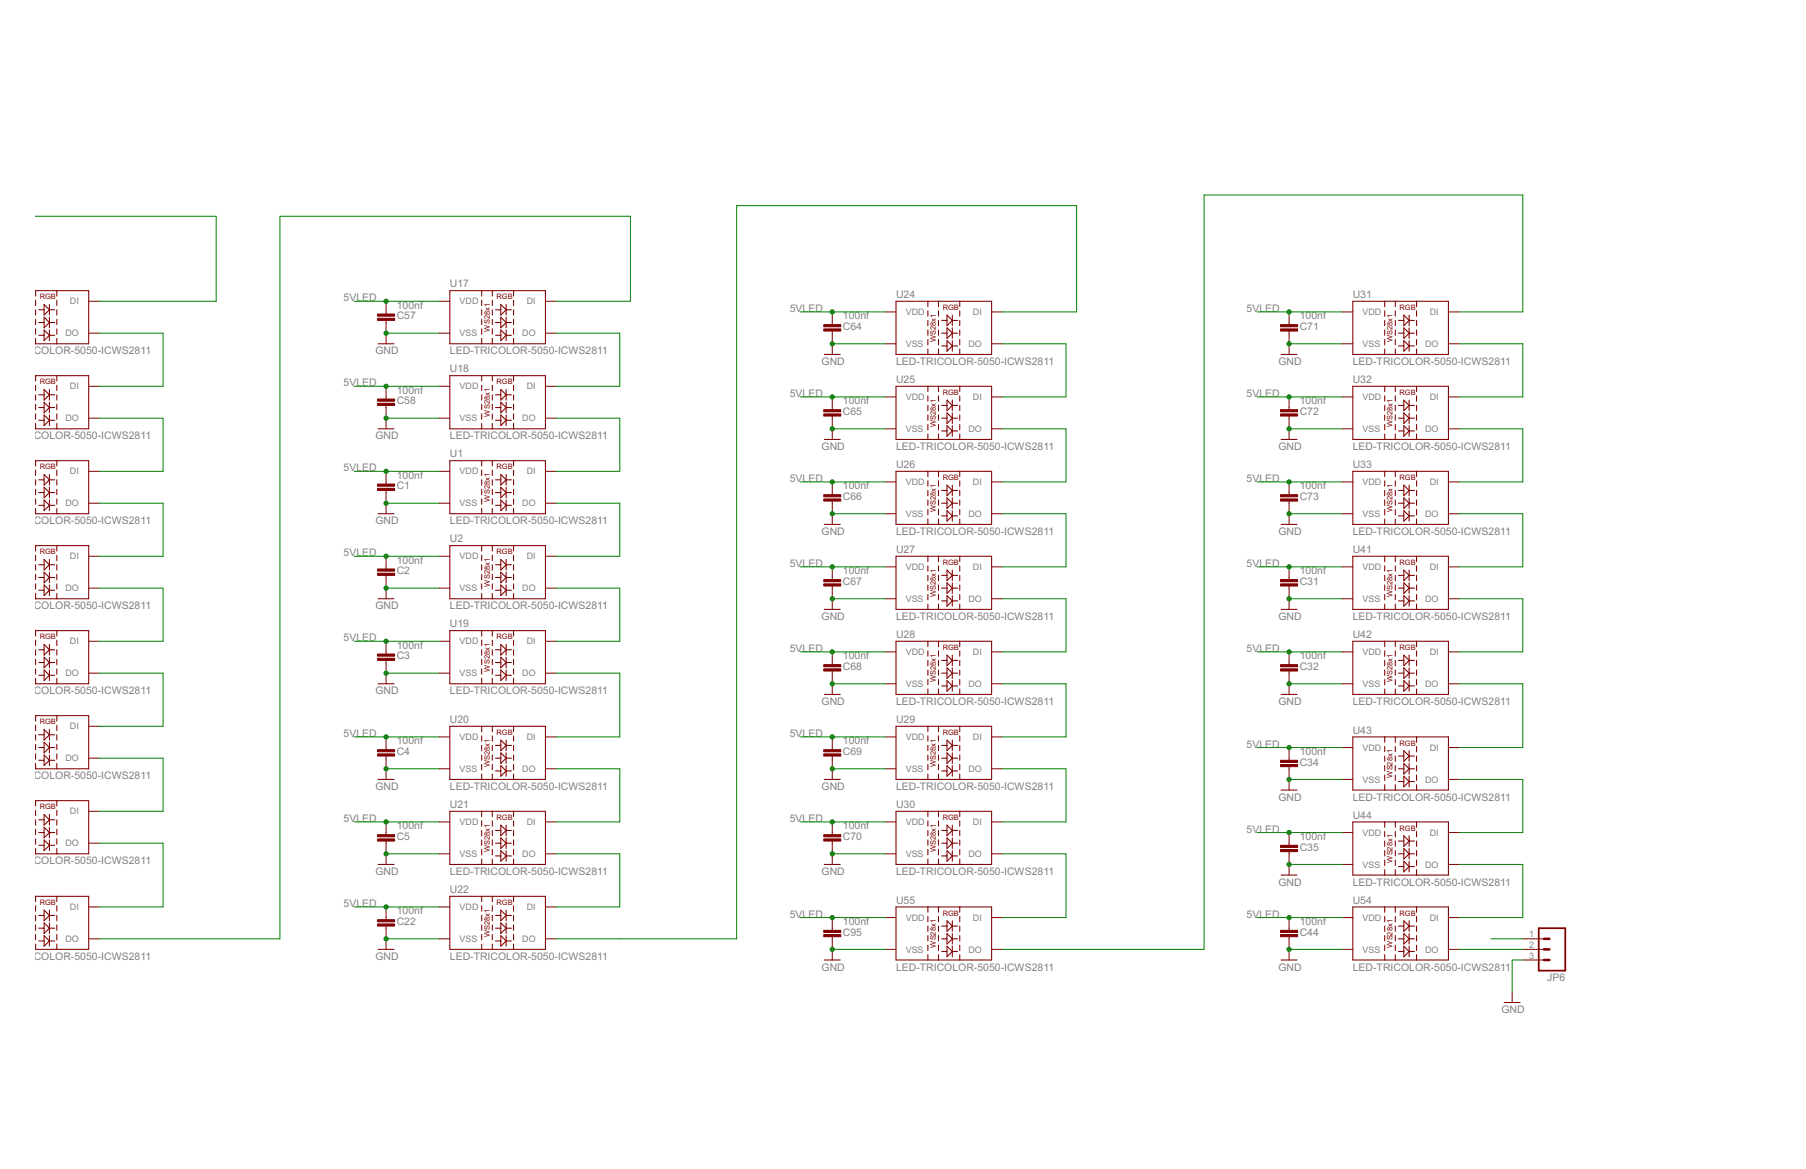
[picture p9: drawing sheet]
<svg xmlns="http://www.w3.org/2000/svg" width="432mm" height="279mm" viewBox="0 0 432 279" stroke-linecap="round" stroke-linejoin="round" font-family="sans-serif">
<defs><g id="words">
<g font-size="2.8" fill="#808080">
<text x="107.6" y="68.7">U17</text>
<text x="214.2" y="71.2">U24</text>
<text x="323.4" y="71.2">U31</text>
<text x="82.2" y="72">5VLED</text>
<text x="94.9" y="73.8">100nf</text>
<text x="94.9" y="76.3">C57</text>
<text x="188.8" y="74.5">5VLED</text>
<text x="201.5" y="76.3">100nf</text>
<text x="298" y="74.5">5VLED</text>
<text x="310.7" y="76.3">100nf</text>
<text x="201.5" y="78.9">C64</text>
<text x="310.7" y="78.9">C71</text>
<text x="-.3" y="84.7">ED-TRICOLOR-5050-ICWS2811</text>
<text x="89.8" y="84.7">GND</text>
<text x="107.6" y="84.7">LED-TRICOLOR-5050-ICWS2811</text>
<text x="107.6" y="89">U18</text>
<text x="196.5" y="87.2">GND</text>
<text x="214.2" y="87.2">LED-TRICOLOR-5050-ICWS2811</text>
<text x="305.7" y="87.2">GND</text>
<text x="323.4" y="87.2">LED-TRICOLOR-5050-ICWS2811</text>
<text x="82.2" y="92.3">5VLED</text>
<text x="94.9" y="94.1">100nf</text>
<text x="188.8" y="94.9">5VLED</text>
<text x="214.2" y="91.6">U25</text>
<text x="298" y="94.9">5VLED</text>
<text x="323.4" y="91.6">U32</text>
<text x="94.9" y="96.6">C58</text>
<text x="201.5" y="96.6">100nf</text>
<text x="201.5" y="99.2">C65</text>
<text x="310.7" y="96.6">100nf</text>
<text x="310.7" y="99.2">C72</text>
<text x="-.3" y="105">ED-TRICOLOR-5050-ICWS2811</text>
<text x="89.8" y="105">GND</text>
<text x="107.6" y="105">LED-TRICOLOR-5050-ICWS2811</text>
<text x="196.5" y="107.6">GND</text>
<text x="214.2" y="107.6">LED-TRICOLOR-5050-ICWS2811</text>
<text x="305.7" y="107.6">GND</text>
<text x="323.4" y="107.6">LED-TRICOLOR-5050-ICWS2811</text>
<text x="82.2" y="112.6">5VLED</text>
<text x="107.6" y="109.3">U1</text>
<text x="214.2" y="111.9">U26</text>
<text x="323.4" y="111.9">U33</text>
<text x="94.9" y="114.4">100nf</text>
<text x="94.9" y="117">C1</text>
<text x="188.8" y="115.2">5VLED</text>
<text x="201.5" y="117">100nf</text>
<text x="201.5" y="119.5">C66</text>
<text x="298" y="115.2">5VLED</text>
<text x="310.7" y="117">100nf</text>
<text x="310.7" y="119.5">C73</text>
<text x="-.3" y="125.3">ED-TRICOLOR-5050-ICWS2811</text>
<text x="89.8" y="125.3">GND</text>
<text x="107.6" y="125.3">LED-TRICOLOR-5050-ICWS2811</text>
<text x="107.6" y="129.7">U2</text>
<text x="196.5" y="127.9">GND</text>
<text x="214.2" y="127.9">LED-TRICOLOR-5050-ICWS2811</text>
<text x="305.7" y="127.9">GND</text>
<text x="323.4" y="127.9">LED-TRICOLOR-5050-ICWS2811</text>
<text x="82.2" y="133">5VLED</text>
<text x="94.9" y="134.7">100nf</text>
<text x="94.9" y="137.3">C2</text>
<text x="188.8" y="135.5">5VLED</text>
<text x="201.5" y="137.3">100nf</text>
<text x="214.2" y="132.2">U27</text>
<text x="298" y="135.5">5VLED</text>
<text x="310.7" y="137.3">100nf</text>
<text x="323.4" y="132.2">U41</text>
<text x="201.5" y="139.8">C67</text>
<text x="310.7" y="139.8">C31</text>
<text x="-.3" y="145.7">ED-TRICOLOR-5050-ICWS2811</text>
<text x="89.8" y="145.7">GND</text>
<text x="107.6" y="145.7">LED-TRICOLOR-5050-ICWS2811</text>
<text x="107.6" y="150">U19</text>
<text x="196.5" y="148.2">GND</text>
<text x="214.2" y="148.2">LED-TRICOLOR-5050-ICWS2811</text>
<text x="305.7" y="148.2">GND</text>
<text x="323.4" y="148.2">LED-TRICOLOR-5050-ICWS2811</text>
<text x="82.2" y="153.3">5VLED</text>
<text x="94.9" y="155.1">100nf</text>
<text x="188.8" y="155.8">5VLED</text>
<text x="214.2" y="152.5">U28</text>
<text x="298" y="155.8">5VLED</text>
<text x="323.4" y="152.5">U42</text>
<text x="94.9" y="157.6">C3</text>
<text x="201.5" y="157.6">100nf</text>
<text x="201.5" y="160.1">C68</text>
<text x="310.7" y="157.6">100nf</text>
<text x="310.7" y="160.1">C32</text>
<text x="-.3" y="166">ED-TRICOLOR-5050-ICWS2811</text>
<text x="89.8" y="166">GND</text>
<text x="107.6" y="166">LED-TRICOLOR-5050-ICWS2811</text>
<text x="107.6" y="172.8">U20</text>
<text x="196.5" y="168.5">GND</text>
<text x="214.2" y="168.5">LED-TRICOLOR-5050-ICWS2811</text>
<text x="214.2" y="172.8">U29</text>
<text x="305.7" y="168.5">GND</text>
<text x="323.4" y="168.5">LED-TRICOLOR-5050-ICWS2811</text>
<text x="82.2" y="176.1">5VLED</text>
<text x="94.9" y="177.9">100nf</text>
<text x="188.8" y="176.1">5VLED</text>
<text x="201.5" y="177.9">100nf</text>
<text x="298" y="178.7">5VLED</text>
<text x="323.4" y="175.4">U43</text>
<text x="94.9" y="180.4">C4</text>
<text x="201.5" y="180.4">C69</text>
<text x="310.7" y="180.4">100nf</text>
<text x="310.7" y="183">C34</text>
<text x="-.3" y="186.3">ED-TRICOLOR-5050-ICWS2811</text>
<text x="89.8" y="188.8">GND</text>
<text x="107.6" y="188.8">LED-TRICOLOR-5050-ICWS2811</text>
<text x="196.5" y="188.8">GND</text>
<text x="214.2" y="188.8">LED-TRICOLOR-5050-ICWS2811</text>
<text x="305.7" y="191.4">GND</text>
<text x="323.4" y="191.4">LED-TRICOLOR-5050-ICWS2811</text>
<text x="82.2" y="196.4">5VLED</text>
<text x="107.6" y="193.1">U21</text>
<text x="188.8" y="196.4">5VLED</text>
<text x="214.2" y="193.1">U30</text>
<text x="323.4" y="195.7">U44</text>
<text x="94.9" y="198.2">100nf</text>
<text x="94.9" y="200.8">C5</text>
<text x="201.5" y="198.2">100nf</text>
<text x="201.5" y="200.8">C70</text>
<text x="298" y="199">5VLED</text>
<text x="310.7" y="200.8">100nf</text>
<text x="310.7" y="203.3">C35</text>
<text x="-.3" y="206.6">ED-TRICOLOR-5050-ICWS2811</text>
<text x="89.8" y="209.1">GND</text>
<text x="107.6" y="209.1">LED-TRICOLOR-5050-ICWS2811</text>
<text x="196.5" y="209.1">GND</text>
<text x="214.2" y="209.1">LED-TRICOLOR-5050-ICWS2811</text>
<text x="107.6" y="213.5">U22</text>
<text x="214.2" y="216">U55</text>
<text x="305.7" y="211.7">GND</text>
<text x="323.4" y="211.7">LED-TRICOLOR-5050-ICWS2811</text>
<text x="323.4" y="216">U54</text>
<text x="82.2" y="216.8">5VLED</text>
<text x="94.9" y="218.5">100nf</text>
<text x="94.9" y="221.1">C22</text>
<text x="188.8" y="219.3">5VLED</text>
<text x="201.5" y="221.1">100nf</text>
<text x="298" y="219.3">5VLED</text>
<text x="310.7" y="221.1">100nf</text>
<text x="201.5" y="223.6">C95</text>
<text x="310.7" y="223.6">C44</text>
<text x="-.3" y="229.5">ED-TRICOLOR-5050-ICWS2811</text>
<text x="89.8" y="229.5">GND</text>
<text x="107.6" y="229.5">LED-TRICOLOR-5050-ICWS2811</text>
<text x="196.5" y="232">GND</text>
<text x="214.2" y="232">LED-TRICOLOR-5050-ICWS2811</text>
<text x="305.7" y="232">GND</text>
<text x="323.4" y="232">LED-TRICOLOR-5050-ICWS2811</text>
<text x="369.9" y="234.5">JP6</text>
<text x="359" y="242.2">GND</text>
</g>
<g font-size="2.4" fill="#808080">
<text x="16.7" y="72.8">DI</text>
<text x="109.9" y="72.8">VDD</text>
<text x="125.9" y="72.8">DI</text>
<text x="216.6" y="75.3">VDD</text>
<text x="232.6" y="75.3">DI</text>
<text x="325.8" y="75.3">VDD</text>
<text x="341.8" y="75.3">DI</text>
<text x="15.6" y="80.4">DO</text>
<text x="109.9" y="80.4">VSS</text>
<text x="124.9" y="80.4">DO</text>
<text x="216.6" y="82.9">VSS</text>
<text x="231.5" y="82.9">DO</text>
<text x="325.8" y="82.9">VSS</text>
<text x="340.7" y="82.9">DO</text>
<text x="16.7" y="93.1">DI</text>
<text x="109.9" y="93.1">VDD</text>
<text x="125.9" y="93.1">DI</text>
<text x="216.6" y="95.6">VDD</text>
<text x="232.6" y="95.6">DI</text>
<text x="325.8" y="95.6">VDD</text>
<text x="341.8" y="95.6">DI</text>
<text x="15.6" y="100.7">DO</text>
<text x="109.9" y="100.7">VSS</text>
<text x="124.9" y="100.7">DO</text>
<text x="216.6" y="103.2">VSS</text>
<text x="231.5" y="103.2">DO</text>
<text x="325.8" y="103.2">VSS</text>
<text x="340.7" y="103.2">DO</text>
<text x="16.7" y="113.4">DI</text>
<text x="109.9" y="113.4">VDD</text>
<text x="125.9" y="113.4">DI</text>
<text x="216.6" y="115.9">VDD</text>
<text x="232.6" y="115.9">DI</text>
<text x="325.8" y="115.9">VDD</text>
<text x="341.8" y="115.9">DI</text>
<text x="15.6" y="121">DO</text>
<text x="109.9" y="121">VSS</text>
<text x="124.9" y="121">DO</text>
<text x="216.6" y="123.6">VSS</text>
<text x="231.5" y="123.6">DO</text>
<text x="325.8" y="123.6">VSS</text>
<text x="340.7" y="123.6">DO</text>
<text x="16.7" y="133.7">DI</text>
<text x="109.9" y="133.7">VDD</text>
<text x="125.9" y="133.7">DI</text>
<text x="216.6" y="136.3">VDD</text>
<text x="232.6" y="136.3">DI</text>
<text x="325.8" y="136.3">VDD</text>
<text x="341.8" y="136.3">DI</text>
<text x="15.6" y="141.3">DO</text>
<text x="109.9" y="141.3">VSS</text>
<text x="124.9" y="141.3">DO</text>
<text x="216.6" y="143.9">VSS</text>
<text x="231.5" y="143.9">DO</text>
<text x="325.8" y="143.9">VSS</text>
<text x="340.7" y="143.9">DO</text>
<text x="16.7" y="154">DI</text>
<text x="109.9" y="154">VDD</text>
<text x="125.9" y="154">DI</text>
<text x="15.6" y="161.7">DO</text>
<text x="109.9" y="161.7">VSS</text>
<text x="124.9" y="161.7">DO</text>
<text x="216.6" y="156.6">VDD</text>
<text x="232.6" y="156.6">DI</text>
<text x="325.8" y="156.6">VDD</text>
<text x="341.8" y="156.6">DI</text>
<text x="216.6" y="164.2">VSS</text>
<text x="231.5" y="164.2">DO</text>
<text x="325.8" y="164.2">VSS</text>
<text x="340.7" y="164.2">DO</text>
<text x="16.7" y="174.3">DI</text>
<text x="109.9" y="176.9">VDD</text>
<text x="125.9" y="176.9">DI</text>
<text x="216.6" y="176.9">VDD</text>
<text x="232.6" y="176.9">DI</text>
<text x="325.8" y="179.4">VDD</text>
<text x="341.8" y="179.4">DI</text>
<text x="15.6" y="182">DO</text>
<text x="109.9" y="184.5">VSS</text>
<text x="124.9" y="184.5">DO</text>
<text x="216.6" y="184.5">VSS</text>
<text x="231.5" y="184.5">DO</text>
<text x="325.8" y="187">VSS</text>
<text x="340.7" y="187">DO</text>
<text x="16.7" y="194.7">DI</text>
<text x="109.9" y="197.2">VDD</text>
<text x="125.9" y="197.2">DI</text>
<text x="216.6" y="197.2">VDD</text>
<text x="232.6" y="197.2">DI</text>
<text x="15.6" y="202.3">DO</text>
<text x="325.8" y="199.7">VDD</text>
<text x="341.8" y="199.7">DI</text>
<text x="109.9" y="204.8">VSS</text>
<text x="124.9" y="204.8">DO</text>
<text x="216.6" y="204.8">VSS</text>
<text x="231.5" y="204.8">DO</text>
<text x="325.8" y="207.4">VSS</text>
<text x="340.7" y="207.4">DO</text>
<text x="16.7" y="217.5">DI</text>
<text x="109.9" y="217.5">VDD</text>
<text x="125.9" y="217.5">DI</text>
<text x="216.6" y="220.1">VDD</text>
<text x="232.6" y="220.1">DI</text>
<text x="325.8" y="220.1">VDD</text>
<text x="341.8" y="220.1">DI</text>
<text x="15.6" y="225.1">DO</text>
<text x="109.9" y="225.1">VSS</text>
<text x="124.9" y="225.1">DO</text>
<text x="216.6" y="227.7">VSS</text>
<text x="231.5" y="227.7">DO</text>
<text x="325.8" y="227.7">VSS</text>
<text x="340.7" y="227.7">DO</text>
<text x="365.6" y="224">1</text>
<text x="365.6" y="226.6">2</text>
<text x="365.6" y="229.1">3</text>
</g>
<g font-size="2" fill="#800000">
<text x="9.5" y="71.6">RGB</text>
<text x="118.7" y="71.6">RGB</text>
<text x="225.4" y="74.1">RGB</text>
<text x="334.6" y="74.1">RGB</text>
<text x="117.1" y="79.2" transform="rotate(-90 117.1 79.2)">WS28x1</text>
<text x="223.8" y="81.8" transform="rotate(-90 223.8 81.8)">WS28x1</text>
<text x="333" y="81.8" transform="rotate(-90 333 81.8)">WS28x1</text>
<text x="9.5" y="91.9">RGB</text>
<text x="118.7" y="91.9">RGB</text>
<text x="225.4" y="94.4">RGB</text>
<text x="334.6" y="94.4">RGB</text>
<text x="117.1" y="99.6" transform="rotate(-90 117.1 99.6)">WS28x1</text>
<text x="223.8" y="102.1" transform="rotate(-90 223.8 102.1)">WS28x1</text>
<text x="333" y="102.1" transform="rotate(-90 333 102.1)">WS28x1</text>
<text x="9.5" y="112.2">RGB</text>
<text x="118.7" y="112.2">RGB</text>
<text x="117.1" y="119.9" transform="rotate(-90 117.1 119.9)">WS28x1</text>
<text x="225.4" y="114.7">RGB</text>
<text x="334.6" y="114.7">RGB</text>
<text x="223.8" y="122.4" transform="rotate(-90 223.8 122.4)">WS28x1</text>
<text x="333" y="122.4" transform="rotate(-90 333 122.4)">WS28x1</text>
<text x="9.5" y="132.5">RGB</text>
<text x="118.7" y="132.5">RGB</text>
<text x="225.4" y="135.1">RGB</text>
<text x="334.6" y="135.1">RGB</text>
<text x="117.1" y="140.2" transform="rotate(-90 117.1 140.2)">WS28x1</text>
<text x="223.8" y="142.7" transform="rotate(-90 223.8 142.7)">WS28x1</text>
<text x="333" y="142.7" transform="rotate(-90 333 142.7)">WS28x1</text>
<text x="9.5" y="152.8">RGB</text>
<text x="118.7" y="152.8">RGB</text>
<text x="225.4" y="155.4">RGB</text>
<text x="334.6" y="155.4">RGB</text>
<text x="117.1" y="160.5" transform="rotate(-90 117.1 160.5)">WS28x1</text>
<text x="223.8" y="163" transform="rotate(-90 223.8 163)">WS28x1</text>
<text x="333" y="163" transform="rotate(-90 333 163)">WS28x1</text>
<text x="9.5" y="173.2">RGB</text>
<text x="118.7" y="175.7">RGB</text>
<text x="225.4" y="175.7">RGB</text>
<text x="334.6" y="178.2">RGB</text>
<text x="117.1" y="183.4" transform="rotate(-90 117.1 183.4)">WS28x1</text>
<text x="223.8" y="183.4" transform="rotate(-90 223.8 183.4)">WS28x1</text>
<text x="333" y="185.9" transform="rotate(-90 333 185.9)">WS28x1</text>
<text x="9.5" y="193.5">RGB</text>
<text x="118.7" y="196">RGB</text>
<text x="225.4" y="196">RGB</text>
<text x="117.1" y="203.7" transform="rotate(-90 117.1 203.7)">WS28x1</text>
<text x="223.8" y="203.7" transform="rotate(-90 223.8 203.7)">WS28x1</text>
<text x="334.6" y="198.6">RGB</text>
<text x="333" y="206.2" transform="rotate(-90 333 206.2)">WS28x1</text>
<text x="9.5" y="216.3">RGB</text>
<text x="118.7" y="216.3">RGB</text>
<text x="225.4" y="218.9">RGB</text>
<text x="334.6" y="218.9">RGB</text>
<text x="117.1" y="224" transform="rotate(-90 117.1 224)">WS28x1</text>
<text x="223.8" y="226.5" transform="rotate(-90 223.8 226.5)">WS28x1</text>
<text x="333" y="226.5" transform="rotate(-90 333 226.5)">WS28x1</text>
</g>
</g></defs>
<g fill="none" stroke="#800000" stroke-width=".25">
<path d="M8.5 70.8v-1.3h12.7v12.7h-12.7v-1.3M8.5 71.8v1.2M8.5 74v1.3M8.5 76.3v1.3M8.5 78.6v1.3M9.3 77.1h1.2M9.3 74h1.2M10.5 72.8l1.3 1.2-1.3 1.3zM10.5 75.8l1.3 1.3-1.3 1.3zM10.5 78.9l1.3 1.2-1.3 1.3zM11.8 72.8v2.5M11.8 75.8v2.6"/>
<path d="M11.8 78.9v2.5M11.8 77.1h1.3M11.8 74h1.3M13.6 69.5v1.3M13.6 71.8v1.2M13.6 74v1.3M13.6 76.3v1.3M13.6 78.6v1.3M107.5 69.5h22.9v12.7h-22.9zM115.2 69.5v1.3M115.2 71.8v1.2M115.2 74v1.3"/>
<path d="M115.2 76.3v1.3M115.2 78.6v1.3M117.7 69.5v1.3M117.7 71.8v1.2M117.7 74v1.3M117.7 76.3v1.3M117.7 78.6v1.3M118.5 77.1h1.2M118.5 74h1.2M119.7 72.8l1.3 1.2-1.3 1.3zM119.7 75.8l1.3 1.3-1.3 1.3zM119.7 78.9l1.3 1.2-1.3 1.3z"/>
<path d="M121 77.1h1.3M121 74h1.3M121 72.8v2.5M121 75.8v2.6M121 78.9v2.5M122.8 69.5v1.3M122.8 71.8v1.2M122.8 74v1.3M122.8 76.3v1.3M122.8 78.6v1.3M214.2 72h22.9v12.7h-22.9zM221.8 72v1.3"/>
<path d="M221.8 74.3v1.3M221.8 76.6v1.3M221.8 78.9v1.2M224.4 72v1.3M224.4 74.3v1.3M224.4 76.6v1.3M224.4 78.9v1.2M225.1 79.6h1.3M225.1 76.6h1.3M226.4 75.3l1.3 1.3-1.3 1.3zM226.4 78.4l1.3 1.2-1.3 1.3zM227.7 75.3v2.6"/>
<path d="M227.7 78.4v2.5M227.7 79.6h1.3M227.7 76.6h1.3M229.5 72v1.3M229.5 74.3v1.3M229.5 76.6v1.3M229.5 78.9v1.2M323.4 72h22.9v12.7h-22.9zM331.1 72v1.3M331.1 74.3v1.3M331.1 76.6v1.3M331.1 78.9v1.2"/>
<path d="M333.6 72v1.3M333.6 74.3v1.3M333.6 76.6v1.3M333.6 78.9v1.2M334.4 79.6h1.2M334.4 76.6h1.2M335.6 75.3l1.3 1.3-1.3 1.3zM335.6 78.4l1.3 1.2-1.3 1.3zM336.9 79.6h1.3M336.9 76.6h1.3M336.9 75.3v2.6M336.9 78.4v2.5"/>
<path d="M338.7 72v1.3M338.7 74.3v1.3M338.7 76.6v1.3M338.7 78.9v1.2M8.5 91.1v-1.3h12.7v12.7h-12.7v-1.3M8.5 92.1v1.2M8.5 94.4v1.2M8.5 96.6v1.3M8.5 98.9v1.3M9.3 80.1h1.2M9.3 97.4h1.2M9.3 94.4h1.2"/>
<path d="M10.5 93.1l1.3 1.3-1.3 1.2zM10.5 96.1l1.3 1.3-1.3 1.3zM10.5 99.2l1.3 1.3-1.3 1.2zM11.8 93.1v2.5M11.8 96.1v2.6M11.8 99.2v2.5M11.8 80.1h1.3M11.8 97.4h1.3M11.8 94.4h1.3M13.6 80.9v1.3M13.6 89.8v1.3M13.6 92.1v1.2"/>
<path d="M13.6 94.4v1.2M13.6 96.6v1.3M13.6 98.9v1.3M90.4 82.2h3.8M107.5 89.8h22.9v12.7h-22.9zM115.2 80.9v1.3M115.2 89.8v1.3M115.2 92.1v1.2M115.2 94.4v1.2M115.2 96.6v1.3M115.2 98.9v1.3M117.7 80.9v1.3"/>
<path d="M117.7 89.8v1.3M117.7 92.1v1.2M117.7 94.4v1.2M117.7 96.6v1.3M117.7 98.9v1.3M118.5 80.1h1.2M118.5 97.4h1.2M118.5 94.4h1.2M119.7 93.1l1.3 1.3-1.3 1.2zM119.7 96.1l1.3 1.3-1.3 1.3zM119.7 99.2l1.3 1.3-1.3 1.2zM121 80.1h1.3"/>
<path d="M121 97.4h1.3M121 94.4h1.3M121 93.1v2.5M121 96.1v2.6M121 99.2v2.5M122.8 80.9v1.3M122.8 89.8v1.3M122.8 92.1v1.2M122.8 94.4v1.2M122.8 96.6v1.3M122.8 98.9v1.3M197.1 84.7h3.8"/>
<path d="M214.2 92.3h22.9v12.7h-22.9zM221.8 81.1v1.3M221.8 83.4v1.3M221.8 92.3v1.3M221.8 94.6v1.3M221.8 96.9v1.3M221.8 99.2v1.3M224.4 81.1v1.3M224.4 83.4v1.3M224.4 92.3v1.3M224.4 94.6v1.3M224.4 96.9v1.3"/>
<path d="M224.4 99.2v1.3M225.1 82.7h1.3M225.1 99.9h1.3M225.1 96.9h1.3M226.4 81.4l1.3 1.3-1.3 1.2zM226.4 95.6l1.3 1.3-1.3 1.3zM226.4 98.7l1.3 1.2-1.3 1.3zM227.7 81.4v2.5M227.7 95.6v2.6M227.7 98.7v2.5M227.7 82.7h1.3M227.7 99.9h1.3"/>
<path d="M227.7 96.9h1.3M229.5 81.1v1.3M229.5 83.4v1.3M229.5 92.3v1.3M229.5 94.6v1.3M229.5 96.9v1.3M229.5 99.2v1.3M306.3 84.7h3.8M323.4 92.3h22.9v12.7h-22.9zM331.1 81.1v1.3M331.1 83.4v1.3M331.1 92.3v1.3"/>
<path d="M331.1 94.6v1.3M331.1 96.9v1.3M331.1 99.2v1.3M333.6 81.1v1.3M333.6 83.4v1.3M333.6 92.3v1.3M333.6 94.6v1.3M333.6 96.9v1.3M333.6 99.2v1.3M334.4 82.7h1.2M334.4 99.9h1.2M334.4 96.9h1.2"/>
<path d="M335.6 81.4l1.3 1.3-1.3 1.2zM335.6 95.6l1.3 1.3-1.3 1.3zM335.6 98.7l1.3 1.2-1.3 1.3zM336.9 82.7h1.3M336.9 99.9h1.3M336.9 96.9h1.3M336.9 81.4v2.5M336.9 95.6v2.6M336.9 98.7v2.5M338.7 81.1v1.3M338.7 83.4v1.3M338.7 92.3v1.3"/>
<path d="M338.7 94.6v1.3M338.7 96.9v1.3M338.7 99.2v1.3M8.5 111.4v-1.3h12.7v12.7h-12.7v-1.3M8.5 112.4v1.3M8.5 114.7v1.3M8.5 116.9v1.3M8.5 119.2v1.3M9.3 100.5h1.2M9.3 117.7h1.2M9.3 114.7h1.2M10.5 113.4l1.3 1.3-1.3 1.3z"/>
<path d="M10.5 116.5l1.3 1.2-1.3 1.3zM10.5 119.5l1.3 1.3-1.3 1.2zM11.8 113.4v2.6M11.8 116.5v2.5M11.8 119.5v2.5M11.8 100.5h1.3M11.8 117.7h1.3M11.8 114.7h1.3M13.6 101.2v1.3M13.6 110.1v1.3M13.6 112.4v1.3M13.6 114.7v1.3"/>
<path d="M13.6 116.9v1.3M13.6 119.2v1.3M90.4 102.5h3.8M107.5 110.1h22.9v12.7h-22.9zM115.2 101.2v1.3M115.2 110.1v1.3M115.2 112.4v1.3M115.2 114.7v1.3M115.2 116.9v1.3M115.2 119.2v1.3M117.7 101.2v1.3M117.7 110.1v1.3"/>
<path d="M117.7 112.4v1.3M117.7 114.7v1.3M117.7 116.9v1.3M117.7 119.2v1.3M118.5 100.5h1.2M118.5 117.7h1.2M118.5 114.7h1.2M119.7 113.4l1.3 1.3-1.3 1.3zM119.7 116.5l1.3 1.2-1.3 1.3zM119.7 119.5l1.3 1.3-1.3 1.2zM121 100.5h1.3M121 117.7h1.3"/>
<path d="M121 114.7h1.3M121 113.4v2.6M121 116.5v2.5M121 119.5v2.5M122.8 101.2v1.3M122.8 110.1v1.3M122.8 112.4v1.3M122.8 114.7v1.3M122.8 116.9v1.3M122.8 119.2v1.3M197.1 105h3.8M214.2 112.6h22.9v12.7h-22.9z"/>
<path d="M221.8 101.5v1.2M221.8 103.7v1.3M221.8 112.6v1.3M221.8 114.9v1.3M221.8 117.2v1.3M221.8 119.5v1.3M224.4 101.5v1.2M224.4 103.7v1.3M224.4 112.6v1.3M224.4 114.9v1.3M224.4 117.2v1.3M224.4 119.5v1.3"/>
<path d="M225.1 103h1.3M225.1 117.2h1.3M226.4 101.7l1.3 1.3-1.3 1.3zM226.4 116l1.3 1.2-1.3 1.3zM226.4 119l1.3 1.3-1.3 1.2zM227.7 101.7v2.6M227.7 116v2.5M227.7 119v2.5M227.7 103h1.3M227.7 117.2h1.3M229.5 101.5v1.2M229.5 103.7v1.3"/>
<path d="M229.5 112.6v1.3M229.5 114.9v1.3M229.5 117.2v1.3M229.5 119.5v1.3M306.3 105h3.8M323.4 112.6h22.9v12.7h-22.9zM331.1 101.5v1.2M331.1 103.7v1.3M331.1 112.6v1.3M331.1 114.9v1.3M331.1 117.2v1.3M331.1 119.5v1.3"/>
<path d="M333.6 101.5v1.2M333.6 103.7v1.3M333.6 112.6v1.3M333.6 114.9v1.3M333.6 117.2v1.3M333.6 119.5v1.3M334.4 103h1.2M334.4 117.2h1.2M335.6 101.7l1.3 1.3-1.3 1.3zM335.6 116l1.3 1.2-1.3 1.3zM335.6 119l1.3 1.3-1.3 1.2zM336.9 103h1.3"/>
<path d="M336.9 117.2h1.3M336.9 101.7v2.6M336.9 116v2.5M336.9 119v2.5M338.7 101.5v1.2M338.7 103.7v1.3M338.7 112.6v1.3M338.7 114.9v1.3M338.7 117.2v1.3M338.7 119.5v1.3M8.5 131.7v-1.3h12.7v12.7h-12.7v-1.3M8.5 132.7v1.3"/>
<path d="M8.5 135v1.3M8.5 137.3v1.3M8.5 139.6v1.2M9.3 120.8h1.2M9.3 138h1.2M9.3 135h1.2M10.5 133.7l1.3 1.3-1.3 1.2zM10.5 136.8l1.3 1.2-1.3 1.3zM10.5 139.8l1.3 1.3-1.3 1.2zM11.8 133.7v2.5M11.8 136.8v2.5M11.8 139.8v2.5"/>
<path d="M11.8 120.8h1.3M11.8 138h1.3M11.8 135h1.3M13.6 121.5v1.3M13.6 130.4v1.3M13.6 132.7v1.3M13.6 135v1.3M13.6 137.3v1.3M13.6 139.6v1.2M90.4 122.8h3.8M107.5 130.4h22.9v12.7h-22.9zM115.2 121.5v1.3"/>
<path d="M115.2 130.4v1.3M115.2 132.7v1.3M115.2 135v1.3M115.2 137.3v1.3M115.2 139.6v1.2M117.7 121.5v1.3M117.7 130.4v1.3M117.7 132.7v1.3M117.7 135v1.3M117.7 137.3v1.3M117.7 139.6v1.2M118.5 120.8h1.2"/>
<path d="M118.5 138h1.2M118.5 135h1.2M119.7 133.7l1.3 1.3-1.3 1.2zM119.7 136.8l1.3 1.2-1.3 1.3zM119.7 139.8l1.3 1.3-1.3 1.2zM121 120.8h1.3M121 138h1.3M121 135h1.3M121 133.7v2.5M121 136.8v2.5M121 139.8v2.5M122.8 121.5v1.3"/>
<path d="M122.8 130.4v1.3M122.8 132.7v1.3M122.8 135v1.3M122.8 137.3v1.3M122.8 139.6v1.2M197.1 125.3h3.8M214.2 132.9h22.9v12.7h-22.9zM221.8 121.8v1.3M221.8 124.1v1.2M221.8 132.9v1.3M221.8 135.2v1.3M221.8 137.5v1.3"/>
<path d="M221.8 139.8v1.3M224.4 121.8v1.3M224.4 124.1v1.2M224.4 132.9v1.3M224.4 135.2v1.3M224.4 137.5v1.3M224.4 139.8v1.3M225.1 120.3h1.3M225.1 123.3h1.3M225.1 137.5h1.3M226.4 122l1.3 1.3-1.3 1.3zM226.4 136.2l1.3 1.3-1.3 1.3z"/>
<path d="M226.4 139.3l1.3 1.3-1.3 1.2zM227.7 122v2.6M227.7 136.2v2.6M227.7 139.3v2.5M227.7 120.3h1.3M227.7 123.3h1.3M227.7 137.5h1.3M229.5 121.8v1.3M229.5 124.1v1.2M229.5 132.9v1.3M229.5 135.2v1.3M229.5 137.5v1.3"/>
<path d="M229.5 139.8v1.3M306.3 125.3h3.8M323.4 132.9h22.9v12.7h-22.9zM331.1 121.8v1.3M331.1 124.1v1.2M331.1 132.9v1.3M331.1 135.2v1.3M331.1 137.5v1.3M331.1 139.8v1.3M333.6 121.8v1.3M333.6 124.1v1.2M333.6 132.9v1.3"/>
<path d="M333.6 135.2v1.3M333.6 137.5v1.3M333.6 139.8v1.3M334.4 120.3h1.2M334.4 123.3h1.2M334.4 137.5h1.2M335.6 122l1.3 1.3-1.3 1.3zM335.6 136.2l1.3 1.3-1.3 1.3zM335.6 139.3l1.3 1.3-1.3 1.2zM336.9 120.3h1.3M336.9 123.3h1.3M336.9 137.5h1.3"/>
<path d="M336.9 122v2.6M336.9 136.2v2.6M336.9 139.3v2.5M338.7 121.8v1.3M338.7 124.1v1.2M338.7 132.9v1.3M338.7 135.2v1.3M338.7 137.5v1.3M338.7 139.8v1.3M8.5 152v-1.3h12.7v12.7h-12.7v-1.3M8.5 153v1.3M8.5 155.3v1.3"/>
<path d="M8.5 157.6v1.3M8.5 159.9v1.2M9.3 141.1h1.2M9.3 158.3h1.2M9.3 155.3h1.2M10.5 154l1.3 1.3-1.3 1.3zM10.5 157.1l1.3 1.2-1.3 1.3zM11.8 154v2.6M11.8 157.1v2.5M11.8 141.1h1.3M11.8 158.3h1.3M11.8 155.3h1.3"/>
<path d="M13.6 141.8v1.3M13.6 150.7v1.3M13.6 153v1.3M13.6 155.3v1.3M13.6 157.6v1.3M13.6 159.9v1.2M90.4 143.1h3.8M107.5 150.7h22.9v12.7h-22.9zM115.2 141.8v1.3M115.2 150.7v1.3M115.2 153v1.3M115.2 155.3v1.3"/>
<path d="M115.2 157.6v1.3M115.2 159.9v1.2M117.7 141.8v1.3M117.7 150.7v1.3M117.7 153v1.3M117.7 155.3v1.3M117.7 157.6v1.3M117.7 159.9v1.2M118.5 141.1h1.2M118.5 158.3h1.2M118.5 155.3h1.2M119.7 154l1.3 1.3-1.3 1.3z"/>
<path d="M119.7 157.1l1.3 1.2-1.3 1.3zM121 141.1h1.3M121 158.3h1.3M121 155.3h1.3M121 154v2.6M121 157.1v2.5M122.8 141.8v1.3M122.8 150.7v1.3M122.8 153v1.3M122.8 155.3v1.3M122.8 157.6v1.3M122.8 159.9v1.2"/>
<path d="M197.1 145.6h3.8M214.2 153.3h22.9v12.7h-22.9zM221.8 142.1v1.3M221.8 144.4v1.2M221.8 153.3v1.3M221.8 155.6v1.2M221.8 157.8v1.3M224.4 142.1v1.3M224.4 144.4v1.2M224.4 153.3v1.3M224.4 155.6v1.2M224.4 157.8v1.3"/>
<path d="M225.1 140.6h1.3M225.1 143.6h1.3M225.1 157.8h1.3M226.4 142.3l1.3 1.3-1.3 1.3zM226.4 156.6l1.3 1.2-1.3 1.3zM226.4 159.6l1.3 1.3-1.3 1.3zM227.7 142.3v2.6M227.7 156.6v2.5M227.7 159.6v2.6M227.7 140.6h1.3M227.7 143.6h1.3M227.7 157.8h1.3"/>
<path d="M229.5 142.1v1.3M229.5 144.4v1.2M229.5 153.3v1.3M229.5 155.6v1.2M229.5 157.8v1.3M306.3 145.6h3.8M323.4 153.3h22.9v12.7h-22.9zM331.1 142.1v1.3M331.1 144.4v1.2M331.1 153.3v1.3M331.1 155.6v1.2M331.1 157.8v1.3"/>
<path d="M333.6 142.1v1.3M333.6 144.4v1.2M333.6 153.3v1.3M333.6 155.6v1.2M333.6 157.8v1.3M334.4 140.6h1.2M334.4 143.6h1.2M334.4 157.8h1.2M335.6 142.3l1.3 1.3-1.3 1.3zM335.6 156.6l1.3 1.2-1.3 1.3zM335.6 159.6l1.3 1.3-1.3 1.3zM336.9 140.6h1.3"/>
<path d="M336.9 143.6h1.3M336.9 157.8h1.3M336.9 142.3v2.6M336.9 156.6v2.5M336.9 159.6v2.6M338.7 142.1v1.3M338.7 144.4v1.2M338.7 153.3v1.3M338.7 155.6v1.2M338.7 157.8v1.3M8.5 172.3v-1.3h12.7v12.7h-12.7v-1.2M8.5 173.3v1.3"/>
<path d="M8.5 175.6v1.3M8.5 177.9v1.3M9.3 161.4h1.2M9.3 178.7h1.2M9.3 175.6h1.2M10.5 160.1l1.3 1.3-1.3 1.3zM10.5 174.3l1.3 1.3-1.3 1.3zM10.5 177.4l1.3 1.3-1.3 1.2zM11.8 160.1v2.6M11.8 174.3v2.6M11.8 177.4v2.5M11.8 161.4h1.3"/>
<path d="M11.8 178.7h1.3M11.8 175.6h1.3M13.6 162.1v1.3M13.6 171v1.3M13.6 173.3v1.3M13.6 175.6v1.3M13.6 177.9v1.3M90.4 163.4h3.8M107.5 173.6h22.9v12.7h-22.9zM115.2 162.1v1.3M115.2 173.6v1.3M115.2 175.9v1.2"/>
<path d="M115.2 178.2v1.2M117.7 162.1v1.3M117.7 173.6v1.3M117.7 175.9v1.2M117.7 178.2v1.2M118.5 161.4h1.2M118.5 178.2h1.2M119.7 160.1l1.3 1.3-1.3 1.3zM119.7 176.9l1.3 1.3-1.3 1.2zM119.7 179.9l1.3 1.3-1.3 1.3zM121 161.4h1.3M121 160.1v2.6"/>
<path d="M121 176.9v2.5M121 179.9v2.6M121 178.2h1.3M122.8 162.1v1.3M122.8 173.6v1.3M122.8 175.9v1.2M122.8 178.2v1.2M197.1 166h3.8M214.2 173.6h22.9v12.7h-22.9zM221.8 160.1v1.3M221.8 162.4v1.3M221.8 164.7v1.3"/>
<path d="M221.8 173.6v1.3M221.8 175.9v1.2M221.8 178.2v1.2M224.4 160.1v1.3M224.4 162.4v1.3M224.4 164.7v1.3M224.4 173.6v1.3M224.4 175.9v1.2M224.4 178.2v1.2M225.1 160.9h1.3M225.1 163.9h1.3M225.1 178.2h1.3"/>
<path d="M226.4 162.7l1.3 1.2-1.3 1.3zM226.4 176.9l1.3 1.3-1.3 1.2zM226.4 179.9l1.3 1.3-1.3 1.3zM227.7 162.7v2.5M227.7 176.9v2.5M227.7 179.9v2.6M227.7 160.9h1.3M227.7 163.9h1.3M227.7 178.2h1.3M229.5 160.1v1.3M229.5 162.4v1.3M229.5 164.7v1.3"/>
<path d="M229.5 173.6v1.3M229.5 175.9v1.2M229.5 178.2v1.2M306.3 166h3.8M323.4 176.1h22.9v12.7h-22.9zM331.1 160.1v1.3M331.1 162.4v1.3M331.1 164.7v1.3M331.1 176.1v1.3M331.1 178.4v1.3M333.6 160.1v1.3M333.6 162.4v1.3"/>
<path d="M333.6 164.7v1.3M333.6 176.1v1.3M333.6 178.4v1.3M334.4 160.9h1.2M334.4 163.9h1.2M335.6 162.7l1.3 1.2-1.3 1.3zM335.6 179.4l1.3 1.3-1.3 1.3zM336.9 160.9h1.3M336.9 163.9h1.3M336.9 162.7v2.5M336.9 179.4v2.6M338.7 160.1v1.3"/>
<path d="M338.7 162.4v1.3M338.7 164.7v1.3M338.7 176.1v1.3M338.7 178.4v1.3M8.5 192.6v-1.2h12.7v12.7h-12.7v-1.3M8.5 180.2v1.3M8.5 193.7v1.2M8.5 195.9v1.3M8.5 198.2v1.3M9.3 181.7h1.2M9.3 199h1.2M9.3 195.9h1.2"/>
<path d="M10.5 180.4l1.3 1.3-1.3 1.3zM10.5 194.7l1.3 1.2-1.3 1.3zM10.5 197.7l1.3 1.3-1.3 1.3zM11.8 180.4v2.6M11.8 194.7v2.5M11.8 197.7v2.6M11.8 181.7h1.3M11.8 199h1.3M11.8 195.9h1.3M13.6 180.2v1.3M13.6 182.5v1.2M13.6 191.4v1.2"/>
<path d="M13.6 193.7v1.2M13.6 195.9v1.3M13.6 198.2v1.3M90.4 186.3h3.8M107.5 193.9h22.9v12.7h-22.9zM115.2 180.4v1.3M115.2 182.7v1.3M115.2 185v1.3M115.2 193.9v1.3M115.2 196.2v1.3M115.2 198.5v1.2M117.7 180.4v1.3"/>
<path d="M117.7 182.7v1.3M117.7 185v1.3M117.7 193.9v1.3M117.7 196.2v1.3M117.7 198.5v1.2M118.5 181.2h1.2M118.5 184.3h1.2M118.5 198.5h1.2M119.7 183l1.3 1.3-1.3 1.2zM119.7 197.2l1.3 1.3-1.3 1.2zM121 183v2.5M121 197.2v2.5"/>
<path d="M121 181.2h1.3M121 184.3h1.3M121 198.5h1.3M122.8 180.4v1.3M122.8 182.7v1.3M122.8 185v1.3M122.8 193.9v1.3M122.8 196.2v1.3M122.8 198.5v1.2M197.1 186.3h3.8M214.2 193.9h22.9v12.7h-22.9zM221.8 180.4v1.3"/>
<path d="M221.8 182.7v1.3M221.8 185v1.3M221.8 193.9v1.3M221.8 196.2v1.3M221.8 198.5v1.2M224.4 180.4v1.3M224.4 182.7v1.3M224.4 185v1.3M224.4 193.9v1.3M224.4 196.2v1.3M224.4 198.5v1.2M225.1 181.2h1.3"/>
<path d="M225.1 184.3h1.3M225.1 198.5h1.3M226.4 183l1.3 1.3-1.3 1.2zM226.4 197.2l1.3 1.3-1.3 1.2zM227.7 183v2.5M227.7 197.2v2.5M227.7 181.2h1.3M227.7 184.3h1.3M227.7 198.5h1.3M229.5 180.4v1.3M229.5 182.7v1.3M229.5 185v1.3"/>
<path d="M229.5 193.9v1.3M229.5 196.2v1.3M229.5 198.5v1.2M306.3 188.8h3.8M323.4 196.4h22.9v12.7h-22.9zM331.1 180.7v1.3M331.1 183v1.3M331.1 185.3v1.2M331.1 187.5v1.3M331.1 196.4v1.3M331.1 198.7v1.3M333.6 180.7v1.3"/>
<path d="M333.6 183v1.3M333.6 185.3v1.2M333.6 187.5v1.3M333.6 196.4v1.3M333.6 198.7v1.3M334.4 183.7h1.2M334.4 186.8h1.2M334.4 180.7h1.2M335.6 182.5l1.3 1.2-1.3 1.3zM335.6 185.5l1.3 1.3-1.3 1.3zM335.6 199.7l1.3 1.3-1.3 1.3zM336.9 183.7h1.3"/>
<path d="M336.9 182.5v2.5M336.9 185.5v2.6M336.9 199.7v2.6M336.9 186.8h1.3M336.9 180.7h1.3M338.7 180.7v1.3M338.7 183v1.3M338.7 185.3v1.2M338.7 187.5v1.3M338.7 196.4v1.3M338.7 198.7v1.3M8.5 215.5v-1.3h12.7v12.7h-12.7v-1.3"/>
<path d="M8.5 200.5v1.3M8.5 216.5v1.3M8.5 218.8v1.3M9.3 202h1.2M9.3 218.8h1.2M10.5 200.8l1.3 1.2-1.3 1.3zM10.5 217.5l1.3 1.3-1.3 1.3zM11.8 200.8v2.5M11.8 217.5v2.6M11.8 202h1.3M11.8 218.8h1.3M13.6 200.5v1.3"/>
<path d="M13.6 202.8v1.3M13.6 214.2v1.3M13.6 216.5v1.3M13.6 218.8v1.3M90.4 206.6h3.8M107.5 214.2h22.9v12.7h-22.9zM115.2 200.7v1.3M115.2 203v1.3M115.2 205.3v1.3M115.2 214.2v1.3M115.2 216.5v1.3M115.2 218.8v1.3"/>
<path d="M117.7 200.7v1.3M117.7 203v1.3M117.7 205.3v1.3M117.7 214.2v1.3M117.7 216.5v1.3M117.7 218.8v1.3M118.5 201.5h1.2M118.5 204.6h1.2M118.5 218.8h1.2M119.7 200.3l1.3 1.2-1.3 1.3zM119.7 203.3l1.3 1.3-1.3 1.2zM119.7 217.5l1.3 1.3-1.3 1.3z"/>
<path d="M121 200.3v2.5M121 203.3v2.5M121 217.5v2.6M121 201.5h1.3M121 204.6h1.3M121 218.8h1.3M122.8 200.7v1.3M122.8 203v1.3M122.8 205.3v1.3M122.8 214.2v1.3M122.8 216.5v1.3M122.8 218.8v1.3"/>
<path d="M197.1 206.6h3.8M214.2 216.8h22.9v12.6h-22.9zM221.8 200.7v1.3M221.8 203v1.3M221.8 205.3v1.3M221.8 216.8v1.2M221.8 219v1.3M224.4 200.7v1.3M224.4 203v1.3M224.4 205.3v1.3M224.4 216.8v1.2M224.4 219v1.3"/>
<path d="M225.1 201.5h1.3M225.1 204.6h1.3M226.4 200.3l1.3 1.2-1.3 1.3zM226.4 203.3l1.3 1.3-1.3 1.2zM227.7 200.3v2.5M227.7 203.3v2.5M227.7 201.5h1.3M227.7 204.6h1.3M229.5 200.7v1.3M229.5 203v1.3M229.5 205.3v1.3M229.5 216.8v1.2"/>
<path d="M229.5 219v1.3M306.3 209.1h3.8M323.4 216.8h22.9v12.6h-22.9zM331.1 201v1.3M331.1 203.3v1.3M331.1 205.6v1.3M331.1 207.9v1.2M331.1 216.8v1.2M331.1 219v1.3M333.6 201v1.3M333.6 203.3v1.3M333.6 205.6v1.3"/>
<path d="M333.6 207.9v1.2M333.6 216.8v1.2M333.6 219v1.3M334.4 204.1h1.2M334.4 207.1h1.2M334.4 201h1.2M335.6 202.8l1.3 1.3-1.3 1.2zM335.6 205.8l1.3 1.3-1.3 1.3zM336.9 204.1h1.3M336.9 202.8v2.5M336.9 205.8v2.6M336.9 207.1h1.3"/>
<path d="M336.9 201h1.3M338.7 201v1.3M338.7 203.3v1.3M338.7 205.6v1.3M338.7 207.9v1.2M338.7 216.8v1.2M338.7 219v1.3M8.5 221.1v1.3M8.5 223.4v1.2M9.3 221.8h1.2M9.3 224.9h1.2M10.5 220.6l1.3 1.2-1.3 1.3z"/>
<path d="M10.5 223.6l1.3 1.3-1.3 1.2zM11.8 220.6v2.5M11.8 223.6v2.5M11.8 221.8h1.3M11.8 224.9h1.3M13.6 221.1v1.3M13.6 223.4v1.2M13.6 225.6v1.3M90.4 226.9h3.8M115.2 221.1v1.3M115.2 223.4v1.2M115.2 225.6v1.3"/>
<path d="M117.7 221.1v1.3M117.7 223.4v1.2M117.7 225.6v1.3M118.5 221.8h1.2M118.5 224.9h1.2M119.7 220.6l1.3 1.2-1.3 1.3zM119.7 223.6l1.3 1.3-1.3 1.2zM121 220.6v2.5M121 223.6v2.5M121 221.8h1.3M121 224.9h1.3M122.8 221.1v1.3"/>
<path d="M122.8 223.4v1.2M122.8 225.6v1.3M197.1 229.4h3.8M221.8 221.3v1.3M221.8 223.6v1.3M221.8 225.9v1.3M221.8 228.2v1.2M224.4 221.3v1.3M224.4 223.6v1.3M224.4 225.9v1.3M224.4 228.2v1.2M225.1 224.4h1.3"/>
<path d="M225.1 227.4h1.3M225.1 221.3h1.3M226.4 220.1l1.3 1.2-1.3 1.3zM226.4 223.1l1.3 1.3-1.3 1.2zM226.4 226.1l1.3 1.3-1.3 1.3zM227.7 220.1v2.5M227.7 223.1v2.5M227.7 226.1v2.6M227.7 224.4h1.3M227.7 227.4h1.3M227.7 221.3h1.3M229.5 221.3v1.3"/>
<path d="M229.5 223.6v1.3M229.5 225.9v1.3M229.5 228.2v1.2M306.3 229.4h3.8M331.1 221.3v1.3M331.1 223.6v1.3M331.1 225.9v1.3M331.1 228.2v1.2M333.6 221.3v1.3M333.6 223.6v1.3M333.6 225.9v1.3M333.6 228.2v1.2"/>
<path d="M334.4 224.4h1.2M334.4 227.4h1.2M334.4 221.3h1.2M335.6 220.1l1.3 1.2-1.3 1.3zM335.6 223.1l1.3 1.3-1.3 1.2zM335.6 226.1l1.3 1.3-1.3 1.3zM336.9 220.1v2.5M336.9 223.1v2.5M336.9 226.1v2.6M336.9 224.4h1.3M336.9 227.4h1.3M336.9 221.3h1.3"/>
<path d="M338.7 221.3v1.3M338.7 223.6v1.3M338.7 225.9v1.3M338.7 228.2v1.2M359.6 239.6h3.9"/>
</g>
<g fill="none" stroke="#800000" stroke-width=".24">
<path d="M21.2 72h2.5M21.2 79.6h2.5M92.3 72v3.1M92.3 76.6v5.6M105 72h2.5M105 79.6h2.5M130.4 72h2.5M130.4 79.6h2.5M199 74.5v3.1M199 79.1v5.6M211.7 74.5h2.5M237.1 74.5h2.5"/>
<path d="M308.2 74.5v3.1M308.2 79.1v5.6M320.9 74.5h2.5M346.3 74.5h2.5M21.2 92.3h2.5M21.2 99.9h2.5M92.3 92.3v3.1M92.3 96.9v5.6M105 92.3h2.5M105 99.9h2.5M130.4 92.3h2.5M130.4 99.9h2.5"/>
<path d="M199 94.9v3M199 99.4v5.6M211.7 82.2h2.5M211.7 94.9h2.5M237.1 82.2h2.5M237.1 94.9h2.5M308.2 94.9v3M308.2 99.4v5.6M320.9 82.2h2.5M320.9 94.9h2.5M346.3 82.2h2.5M346.3 94.9h2.5"/>
<path d="M21.2 112.6h2.5M92.3 112.6v3.1M92.3 117.2v5.6M105 112.6h2.5M130.4 112.6h2.5M199 115.2v3M199 119.8v5.5M211.7 102.5h2.5M211.7 115.2h2.5M237.1 102.5h2.5M237.1 115.2h2.5M308.2 115.2v3"/>
<path d="M308.2 119.8v5.5M320.9 102.5h2.5M320.9 115.2h2.5M346.3 102.5h2.5M346.3 115.2h2.5M21.2 120.3h2.5M21.2 132.9h2.5M92.3 132.9v3.1M92.3 137.5v5.6M105 120.3h2.5M105 132.9h2.5M130.4 120.3h2.5"/>
<path d="M130.4 132.9h2.5M199 135.5v3M211.7 122.8h2.5M211.7 135.5h2.5M237.1 122.8h2.5M237.1 135.5h2.5M308.2 135.5v3M320.9 122.8h2.5M320.9 135.5h2.5M346.3 122.8h2.5M346.3 135.5h2.5M21.2 140.6h2.5"/>
<path d="M21.2 153.3h2.5M92.3 153.3v3M92.3 157.8v5.6M105 140.6h2.5M105 153.3h2.5M130.4 140.6h2.5M130.4 153.3h2.5M199 140.1v5.5M199 155.8v3.1M211.7 143.1h2.5M211.7 155.8h2.5M237.1 143.1h2.5"/>
<path d="M237.1 155.8h2.5M308.2 140.1v5.5M308.2 155.8v3.1M320.9 143.1h2.5M320.9 155.8h2.5M346.3 143.1h2.5M346.3 155.8h2.5M21.2 160.9h2.5M21.2 173.6h2.5M92.3 176.1v3.1M105 160.9h2.5M105 176.1h2.5"/>
<path d="M130.4 160.9h2.5M130.4 176.1h2.5M199 160.4v5.6M199 176.1v3.1M211.7 163.4h2.5M211.7 176.1h2.5M237.1 163.4h2.5M237.1 176.1h2.5M308.2 160.4v5.6M308.2 178.7v3M320.9 163.4h2.5M320.9 178.7h2.5"/>
<path d="M346.3 163.4h2.5M346.3 178.7h2.5M21.2 181.2h2.5M21.2 193.9h2.5M92.3 180.7v5.6M92.3 196.4v3.1M105 183.7h2.5M105 196.4h2.5M130.4 183.7h2.5M130.4 196.4h2.5M199 180.7v5.6M199 196.4v3.1"/>
<path d="M211.7 183.7h2.5M211.7 196.4h2.5M237.1 183.7h2.5M237.1 196.4h2.5M308.2 183.2v5.6M308.2 199v3M320.9 186.3h2.5M320.9 199h2.5M346.3 186.3h2.5M346.3 199h2.5M21.2 201.5h2.5M21.2 216.8h2.5"/>
<path d="M92.3 201v5.6M92.3 216.8v3M105 204.1h2.5M105 216.8h2.5M130.4 204.1h2.5M130.4 216.8h2.5M199 201v5.6M199 219.3v3.1M211.7 204.1h2.5M211.7 219.3h2.5M237.1 204.1h2.5M237.1 219.3h2.5"/>
<path d="M308.2 203.6v5.5M308.2 219.3v3.1M320.9 219.3h2.5M320.9 206.6h2.5M346.3 219.3h2.5M346.3 206.6h2.5M21.2 224.4h2.5M92.3 221.3v5.6M105 224.4h2.5M130.4 224.4h2.5M199 223.9v5.5M211.7 226.9h2.5"/>
<path d="M237.1 226.9h2.5M308.2 223.9v5.5M320.9 226.9h2.5M346.3 226.9h2.5M361.5 237.1v2.5M364.1 224.4h5.1M364.1 226.9h5.1M364.1 229.4h5.1"/>
</g>
<g fill="#800000" stroke="#800000" stroke-width=".24">
<path d="M90.3 75.1h4v.5h-4z"/>
<path d="M90.3 76.1h4v.5h-4z"/>
<path d="M90.3 95.4h4v.5h-4z"/>
<path d="M90.3 96.4h4v.5h-4z"/>
<path d="M197 77.6h4v.5h-4z"/>
<path d="M197 78.6h4v.5h-4z"/>
<path d="M197 97.9h4v.5h-4z"/>
<path d="M197 98.9h4v.5h-4z"/>
<path d="M197 118.2h4v.5h-4z"/>
<path d="M197 119.3h4v.5h-4z"/>
<path d="M197 138.5h4v.5h-4z"/>
<path d="M197 139.6h4v.5h-4z"/>
<path d="M197 158.9h4v.5h-4z"/>
<path d="M197 159.9h4v.5h-4z"/>
<path d="M197 179.2h4v.5h-4z"/>
<path d="M197 180.2h4v.5h-4z"/>
<path d="M197 199.5h4v.5h-4z"/>
<path d="M197 200.5h4v.5h-4z"/>
<path d="M306.2 77.6h4v.5h-4z"/>
<path d="M306.2 78.6h4v.5h-4z"/>
<path d="M306.2 97.9h4v.5h-4z"/>
<path d="M306.2 98.9h4v.5h-4z"/>
<path d="M306.2 118.2h4v.5h-4z"/>
<path d="M306.2 119.3h4v.5h-4z"/>
<path d="M197 222.4h4v.5h-4z"/>
<path d="M197 223.4h4v.5h-4z"/>
<path d="M90.3 115.7h4v.5h-4z"/>
<path d="M90.3 116.7h4v.5h-4z"/>
<path d="M90.3 136h4v.5h-4z"/>
<path d="M90.3 137h4v.5h-4z"/>
<path d="M90.3 156.3h4v.5h-4z"/>
<path d="M90.3 157.3h4v.5h-4z"/>
<path d="M90.3 179.2h4v.5h-4z"/>
<path d="M90.3 180.2h4v.5h-4z"/>
<path d="M90.3 199.5h4v.5h-4z"/>
<path d="M90.3 200.5h4v.5h-4z"/>
<path d="M90.3 219.8h4v.5h-4z"/>
<path d="M90.3 220.8h4v.5h-4z"/>
<path d="M306.2 138.5h4v.5h-4z"/>
<path d="M306.2 139.6h4v.5h-4z"/>
<path d="M306.2 158.9h4v.5h-4z"/>
<path d="M306.2 159.9h4v.5h-4z"/>
<path d="M306.2 181.7h4v.5h-4z"/>
<path d="M306.2 182.7h4v.5h-4z"/>
<path d="M306.2 202h4v.5h-4z"/>
<path d="M306.2 203.1h4v.5h-4z"/>
<path d="M306.2 222.4h4v.5h-4z"/>
<path d="M306.2 223.4h4v.5h-4z"/>
</g>
<path d="M367.9 221.8h6.3v10.2h-6.3z" fill="none" stroke="#800000" stroke-width=".42"/>
<path d="M369.2 229.4h1.2M369.2 226.9h1.2M369.2 224.4h1.2" fill="none" stroke="#800000" stroke-width=".61"/>
<g fill="none" stroke="#008000" stroke-width=".24">
<path d="M8.5 51.7h43.2v20.3h-28M23.7 79.6h15.3v12.7h-15.3M84.7 72h20.3M92.3 79.6h12.7M132.9 79.6h15.3v12.7h-15.3M132.9 72h17.8v-20.3h-83.8v172.7h-43.2M191.4 74.5h20.3M239.6 74.5h17.8v-25.4h-81.3v175.3h-43.2M300.6 74.5h20.3M348.8 74.5h15.3v-27.9h-76.2v180.3h-48.3M23.7 99.9h15.3v12.7h-15.3M84.7 92.3h20.3"/>
<path d="M92.3 99.9h12.7M132.9 99.9h15.3v12.7h-15.3M191.4 94.9h20.3M199 82.2h12.7M239.6 82.2h15.3v12.7h-15.3M300.6 94.9h20.3M308.2 82.2h12.7M348.8 82.2h15.3v12.7h-15.3M84.7 112.6h20.3M191.4 115.2h20.3M199 102.5h12.7M239.6 102.5h15.3v12.7h-15.3"/>
<path d="M300.6 115.2h20.3M308.2 102.5h12.7M348.8 102.5h15.3v12.7h-15.3M23.7 120.3h15.3v12.6h-15.3M84.7 132.9h20.3M92.3 120.3h12.7M132.9 120.3h15.3v12.6h-15.3M191.4 135.5h20.3M199 122.8h12.7M239.6 122.8h15.3v12.7h-15.3M300.6 135.5h20.3M308.2 122.8h12.7"/>
<path d="M348.8 122.8h15.3v12.7h-15.3M23.7 140.6h15.3v12.7h-15.3M84.7 153.3h20.3M92.3 140.6h12.7M132.9 140.6h15.3v12.7h-15.3M191.4 155.8h20.3M199 143.1h12.7M239.6 143.1h15.3v12.7h-15.3M300.6 155.8h20.3M308.2 143.1h12.7M348.8 143.1h15.3v12.7h-15.3M23.7 160.9h15.3v12.7h-15.3"/>
<path d="M84.7 176.1h20.3M92.3 160.9h12.7M132.9 160.9h15.3v15.2h-15.3M191.4 176.1h20.3M199 163.4h12.7M239.6 163.4h15.3v12.7h-15.3M300.6 178.7h20.3M308.2 163.4h12.7M348.8 163.4h15.3v15.3h-15.3M23.7 181.2h15.3v12.7h-15.3M84.7 196.4h20.3M92.3 183.7h12.7"/>
<path d="M132.9 183.7h15.3v12.7h-15.3M191.4 196.4h20.3M199 183.7h12.7M239.6 183.7h15.3v12.7h-15.3M300.6 199h20.3M308.2 186.3h12.7M348.8 186.3h15.3v12.7h-15.3M23.7 201.5h15.3v15.3h-15.3M84.7 216.8h20.3M92.3 204.1h12.7M132.9 204.1h15.3v12.7h-15.3M191.4 219.3h20.3"/>
<path d="M199 204.1h12.7M239.6 204.1h15.3v15.2h-15.3M300.6 219.3h20.3M308.2 206.6h12.7M348.8 206.6h15.3v12.7h-15.3M92.3 224.4h12.7M199 226.9h12.7M308.2 226.9h12.7M348.8 226.9h15.3M356.5 224.4h7.6M364.1 229.4h-2.6v7.7"/>
</g>
<g fill="#008000" stroke="#008000" stroke-width=".24">
<circle cx="92.3" cy="79.6" r=".51"/>
<circle cx="92.3" cy="99.9" r=".51"/>
<circle cx="199" cy="82.2" r=".51"/>
<circle cx="199" cy="102.5" r=".51"/>
<circle cx="199" cy="122.8" r=".51"/>
<circle cx="199" cy="143.1" r=".51"/>
<circle cx="199" cy="163.4" r=".51"/>
<circle cx="199" cy="183.7" r=".51"/>
<circle cx="199" cy="204.1" r=".51"/>
<circle cx="308.2" cy="82.2" r=".51"/>
<circle cx="308.2" cy="102.5" r=".51"/>
<circle cx="308.2" cy="122.8" r=".51"/>
<circle cx="199" cy="226.9" r=".51"/>
<circle cx="92.3" cy="120.3" r=".51"/>
<circle cx="92.3" cy="140.6" r=".51"/>
<circle cx="92.3" cy="160.9" r=".51"/>
<circle cx="92.3" cy="183.7" r=".51"/>
<circle cx="92.3" cy="204.1" r=".51"/>
<circle cx="92.3" cy="224.4" r=".51"/>
<circle cx="308.2" cy="143.1" r=".51"/>
<circle cx="308.2" cy="163.4" r=".51"/>
<circle cx="308.2" cy="186.3" r=".51"/>
<circle cx="308.2" cy="206.6" r=".51"/>
<circle cx="308.2" cy="226.9" r=".51"/>
<circle cx="92.3" cy="72" r=".51"/>
<circle cx="92.3" cy="92.3" r=".51"/>
<circle cx="199" cy="74.5" r=".51"/>
<circle cx="199" cy="94.9" r=".51"/>
<circle cx="199" cy="115.2" r=".51"/>
<circle cx="199" cy="135.5" r=".51"/>
<circle cx="199" cy="155.8" r=".51"/>
<circle cx="199" cy="176.1" r=".51"/>
<circle cx="199" cy="196.4" r=".51"/>
<circle cx="308.2" cy="74.5" r=".51"/>
<circle cx="308.2" cy="94.9" r=".51"/>
<circle cx="308.2" cy="115.2" r=".51"/>
<circle cx="199" cy="219.3" r=".51"/>
<circle cx="92.3" cy="112.6" r=".51"/>
<circle cx="92.3" cy="132.9" r=".51"/>
<circle cx="92.3" cy="153.3" r=".51"/>
<circle cx="92.3" cy="176.1" r=".51"/>
<circle cx="92.3" cy="196.4" r=".51"/>
<circle cx="92.3" cy="216.8" r=".51"/>
<circle cx="308.2" cy="135.5" r=".51"/>
<circle cx="308.2" cy="155.8" r=".51"/>
<circle cx="308.2" cy="178.7" r=".51"/>
<circle cx="308.2" cy="199" r=".51"/>
<circle cx="308.2" cy="219.3" r=".51"/>
</g>
<use href="#words"/>
</svg>
